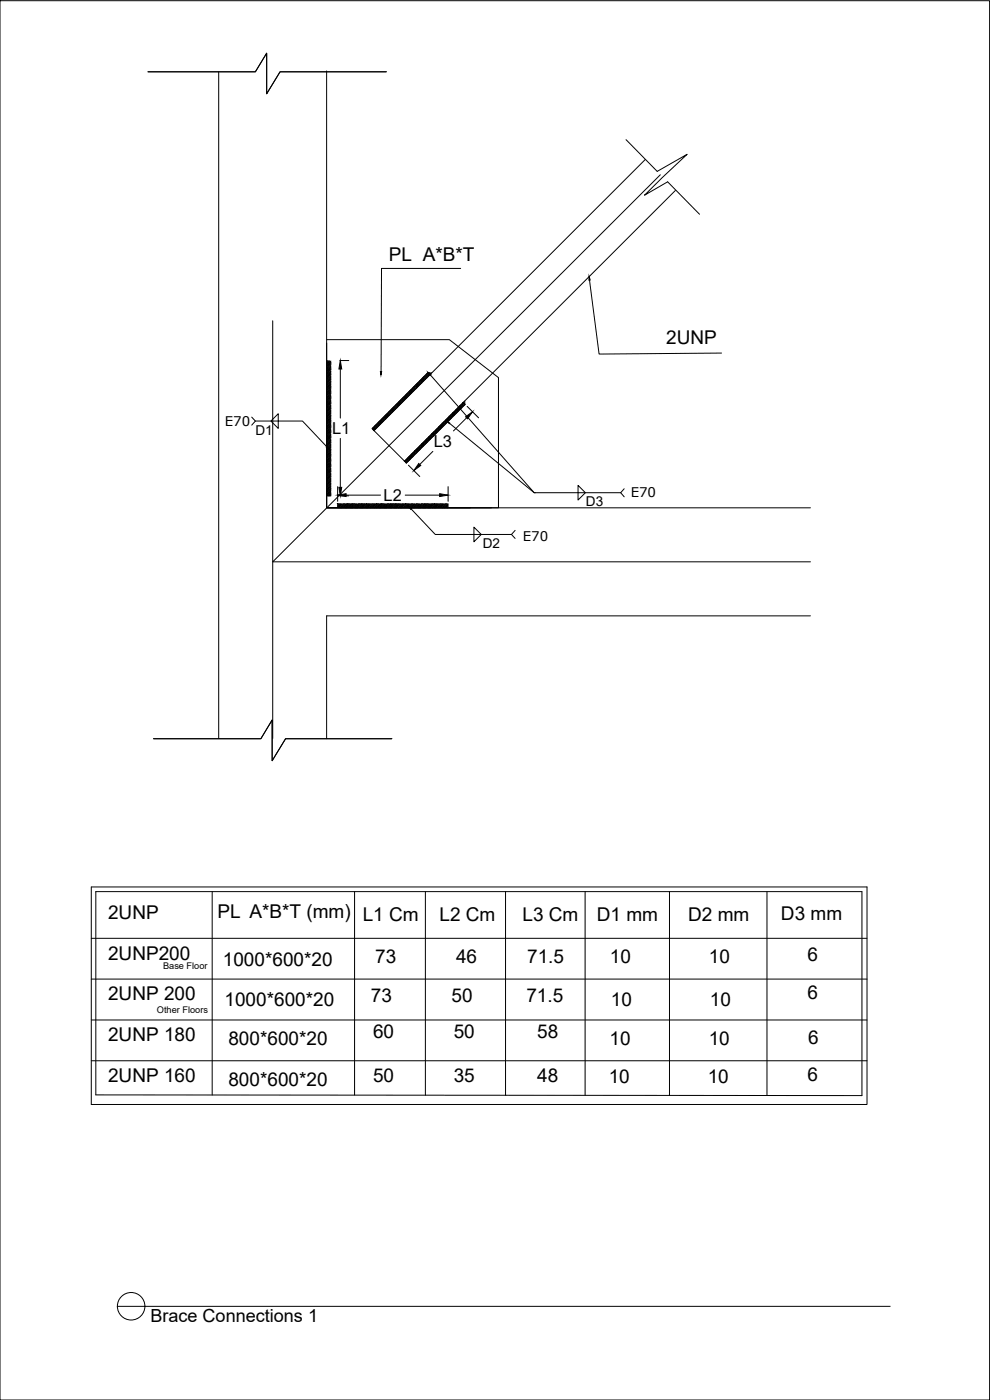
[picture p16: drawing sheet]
<svg xmlns="http://www.w3.org/2000/svg" width="297mm" height="420mm" viewBox="0 0 297 420" stroke-linecap="round" stroke-linejoin="round" font-family="sans-serif">
<defs><g id="words">
<g font-size="5.7">
<text x="116.7" y="78.4">PL A*B*T</text>
<text x="199.9" y="103.3">2UNP</text>
<text x="32.4" y="275.8">2UNP</text>
<text x="65.3" y="275.6">PL A*B*T (mm)</text>
<text x="108.8" y="276.4">L1 Cm</text>
<text x="131.9" y="276.5">L2 Cm</text>
<text x="156.8" y="276.5">L3 Cm</text>
<text x="179.1" y="276.5">D1 mm</text>
<text x="206.5" y="276.5">D2 mm</text>
<text x="234.3" y="276.1">D3 mm</text>
<text x="32.4" y="288">2UNP200</text>
<text x="66.8" y="289.8">1000*600*20</text>
<text x="112.6" y="289">73</text>
<text x="136.8" y="289">46</text>
<text x="158.2" y="289">71.5</text>
<text x="183" y="289">10</text>
<text x="212.7" y="289">10</text>
<text x="242.3" y="288.4">6</text>
<text x="242.3" y="299.9">6</text>
<text x="32.4" y="300.2">2UNP 200</text>
<text x="67.4" y="301.9">1000*600*20</text>
<text x="111.3" y="300.7">73</text>
<text x="135.5" y="300.7">50</text>
<text x="157.9" y="300.7">71.5</text>
<text x="183.3" y="302">10</text>
<text x="213" y="302">10</text>
<text x="111.9" y="311.7">60</text>
<text x="136.1" y="311.7">50</text>
<text x="161.2" y="311.7">58</text>
<text x="32.4" y="312.5">2UNP 180</text>
<text x="68.5" y="313.6">800*600*20</text>
<text x="182.9" y="313.5">10</text>
<text x="212.6" y="313.5">10</text>
<text x="242.5" y="313.3">6</text>
<text x="32.4" y="324.7">2UNP 160</text>
<text x="68.5" y="325.8">800*600*20</text>
<text x="111.9" y="324.7">50</text>
<text x="136.1" y="324.7">35</text>
<text x="161.2" y="324.7">48</text>
<text x="182.6" y="324.9">10</text>
<text x="212.3" y="324.9">10</text>
<text x="242.3" y="324.3">6</text>
</g>
<text font-size="5.4" x="45.1" y="396.9">Brace Connections 1</text>
<g font-size="4.9">
<text x="99.7" y="130.3">L1</text>
<text x="130.1" y="134.1">L3</text>
<text x="115.1" y="150.4">L2</text>
</g>
<g font-size="4.1">
<text x="76.6" y="130.4">D1</text>
<text x="175.8" y="151.7">D3</text>
<text x="144.9" y="164.3">D2</text>
</g>
<g font-size="4">
<text x="67.4" y="127.8">E70</text>
<text x="189.2" y="149.2">E70</text>
<text x="156.8" y="162.3">E70</text>
</g>
<g font-size="2.8">
<text x="48.9" y="291">Base Floor</text>
<text x="47.1" y="303.9">Other Floors</text>
</g>
</g></defs>
<!-- layer: 0 -->
<g fill="none" stroke="#000" stroke-width=".3">
<path d="M0 .2h296.9v420h-296.9zM44.4 21.5h32.2l3.4-5.5v12.2l4-6.7h31.9M65.6 21.5v200.1M98 21.3v131.1h145.2M187.8 41.9l9.4 9.5 9-5.1-12.8 12.3 6.9-4 9.6 9.7M193.6 47.8l-81.4 81.4M198.1 52.5l-116.3 116.1h161.4M202.6 57.2l-81.2 81.2M81.8 96.3v125.3M138.2 80.6h-23.7l-.2 30.9M176.9 84l2.8 22.3 36.8-.3M98 102.9v49.5h49.5"/>
<path d="M98 101.9h36.8l14.8 11.4v39.1h-51.6M98 119.8l.2 .2M98 118.7l.4 .4M98 118.4l.2 .2M98 117.3l.4 .3M98 116.9l.2 .2M98 115.5l.2 .2M98 114.4l.4 .3M98 114l.2 .2M98 112.9l.4 .4M98 112.6l.2 .1M98 111.5l.4 .3"/>
<path d="M98 110l.4 .4M98 109.6l.2 .2M98 108.5l.4 .4M98.1 119.2l.5 .4M98.1 117.7l.5 .5M98.1 116.3l.5 .4M98.1 114.8l.5 .5M98.1 113.4l.5 .4M98.1 111.9l.5 .5M98.1 110.4l.5 .5M98.1 109l.5 .4M98.2 108.3l-.2 .2"/>
<path d="M98.3 119.8l.4 .4M98.3 118.3l.4 .4M98.3 116.8l.4 .5M98.3 115.4l.4 .4M98.3 113.9l.4 .5M98.3 112.4l.4 .5M98.3 111l.4 .5M98.3 109.5l.4 .5M98.5 118.8l.4 .5M98.5 117.4l.4 .4M98.5 115.9l.4 .5M98.5 114.5l.4 .4"/>
<path d="M98.5 113l.4 .5M98.5 111.5l.4 .5M98.5 110.1l.4 .4M98.5 108.6l.4 .5M98.5 108.3l.2 .2M98.6 108.3l-.6 .6M98.6 119.4l.5 .4M98.6 117.9l.5 .5M98.6 116.5l.5 .4M98.6 115l.5 .4M98.6 113.5l.5 .5M98.6 112.1l.5 .4"/>
<path d="M98.6 110.6l.5 .5M98.6 109.2l.5 .4M98.8 111.2l.5 .4-1.3 1.3M98.8 114.1l.5 .5-1.3 1.2 .4 .4M98.8 117l.5 .5-1.3 1.2M98.8 119.9l.5 .5-1.3 1.2M98.8 118.4l.5 .5M98.8 115.5l.5 .5M98.8 112.6l.5 .5M98.8 109.7l.5 .5M98.9 108.3l.4 .4M98.9 108.3l-.9 1"/>
<path d="M99 108.8l.3 .3-1.3 1.2M99 110.3l.3 .3-1.3 1.2M99 111.7l.3 .3-1.3 1.2M99 113.2l.3 .3-1.3 1.2M99 114.6l.3 .3-1.3 1.3M99 116.1l.3 .3-1.3 1.2M99 117.6l.3 .3-1.3 1.2M99 119l.3 .3-1.3 1.2M99.2 109.3l-1.2 1.4M99.2 112.3l-1.2 1.3M99.2 115.2l-1.2 1.3M99.2 119.5l-1.2 1.4"/>
<path d="M99.2 118.1l.1 .1M99.2 116.6l.1 .1M99.2 113.7l.1 .1M99.2 110.8l.1 .1M99.3 108.4l-1.3 1.2M99.3 108.8l-1.3 1.2M99.3 109.8l-1.3 1.3 .2 .2M99.3 110.2l-1.3 1.2M99.3 110.9l-1.3 1.2M99.3 111.3l-1.3 1.2M99.3 112.7l-1.3 1.3M99.3 113.1l-1.3 1.2"/>
<path d="M99.3 113.8l-1.3 1.3M99.3 114.2l-1.3 1.2M99.3 115.7l-1.3 1.2M99.3 116l-1.3 1.3M99.3 116.8l-1.3 1.2M99.3 117.1l-1.3 1.3M99.3 118.2l-1.3 1.3M99.3 118.6l-1.3 1.2M99.3 119l-1.3 1.2M102 108.2h2.6M102.1 110.7v14.8M120.4 119.9v1.2"/>
<path d="M120.6 119.6v1.2M120.6 119.6h.3M120.7 119.8h.7M120.9 119.4v1.2M120.9 119.3h.5M121.1 119.1v1.2M121.2 119h.7M121.4 118.8v1.3M121.7 118.6v1.2M121.7 118.5h.2M121.8 119.3h.3M121.8 118.8h.6"/>
<path d="M121.9 118.3v1.2l-.7 .1M122 118.3h.4M122.2 118.1v1.2M122.3 119h.1M122.3 118.5h.6M122.3 118h.6M122.4 117.8v1.2M122.8 118.3h.3M122.8 117.8h.6M122.9 117.5l-.2 .1v1.1M122.9 117.3v1.2M123 117.3h.4"/>
<path d="M123.2 117.1v1.1M123.3 118h.1M123.3 117.5h.6M123.3 117h.7M123.4 116.8v1.2M123.7 116.5v1.2M123.7 116.5h.3M123.8 117.3h.4M123.8 116.8h.7M124 116.2v1.3M124 116.2h.5M124.2 116v1.2"/>
<path d="M124.3 117h.1M124.3 116.5h.7M124.3 116h.7M124.5 115.7v1.3M124.8 115.5v1.2M124.8 115.4h.2M124.9 116.2h.3M124.9 115.7h.6M125.3 115v1.2M125.4 116h.1M125.4 115.4h.6M125.4 114.9h.6"/>
<path d="M125.5 115.2h-.5v1.3M125.5 114.7v1.2M125.8 114.5v1.2M125.8 114.4h.2M125.9 115.2h.3M125.9 114.7h.6M126 114.2v1.2M126.1 114.2h.4M126.3 113.9v1.2M126.4 114.9h.1M126.4 114.4h.6M126.4 113.9h.6"/>
<path d="M126.5 113.7v1.2M126.8 113.4v1.2M126.8 113.4h.2M126.9 114.2h.4M126.9 113.7h.7M127 113.2v1.2M127.1 113.1h.5M127.3 112.9v1.2M127.5 113.9h.1M127.5 113.4h.6M127.5 112.9h.6M127.6 112.6v1.3"/>
<path d="M128 113.1h.3M128 112.6h.6M128.1 112.4h-.3v1.2M128.1 112.1v1.3M128.1 112.1h.5M128.4 111.9v1.2M128.5 112.4h.6l-.7-.6-16.8 16.9 10.3 10.3 17.7-17.6-.6-.6M128.5 112.9h.1M128.5 111.8h.6M128.6 111.9v.9M128.9 112.1v.5M129 112.1h.3"/>
<path d="M129.2 112.6l31.1 35.3h25.9l1.1-1.2M129.5 111.8h.1M75.5 127.6l1.1-1.2h14.2l7.2 7.6 1.2-1.3M75.5 125.2l1.1 1.2M81.3 126.4l2.2-2.2v4.4zM98 138.8l.2 .2M98 137.7l.4 .3M98 137.3l.2 .2M98 136.3l.4 .3M98 135.9l.2 .2M98 134.8l.4 .3M98 133.4l.4 .3"/>
<path d="M98 133l.2 .1M98 131.9l.4 .3M98 130.4l.4 .4M98 130l.2 .2M98 127.5l.4 .3M98 127.1l.2 .2M98 125.7l.2 .2M98 124.6l.4 .3M98 123.1l.4 .4M98 122.8l.2 .1M98 121.7l.4 .3M98 120.2l.4 .4"/>
<path d="M98.1 139.6l.5 .4M98.1 138.1l.5 .5M98.1 136.7l.5 .5M98.1 135.2l.5 .5M98.1 133.8l.5 .4M98.1 132.3l.5 .5M98.1 130.9l.5 .4M98.1 129.4l.5 .4M98.1 127.9l.5 .5M98.1 126.5l.5 .5M98.1 125l.5 .5M98.1 123.6l.5 .4"/>
<path d="M98.1 122.1l.5 .5M98.1 120.7l.5 .4M98.2 128.8l-.2-.1v23.7h43.2M98.3 138.7l.4 .4M98.3 137.2l.4 .5M98.3 135.8l.4 .4M98.3 134.3l.4 .5M98.3 132.8l.4 .5M98.3 131.4l.4 .5M98.3 130l.4 .4M98.3 128.5l.4 .4M98.3 127l.4 .5"/>
<path d="M98.3 125.6l.4 .4M98.3 124.1l.4 .5M98.3 122.6l.4 .5M98.3 121.2l.4 .5M98.5 139.2l.4 .5M98.5 137.8l.4 .4M98.5 136.3l.4 .5M98.5 134.9l.4 .4M98.5 133.4l.4 .5M98.5 132l.4 .4M98.5 130.5l.4 .4M98.5 129l.4 .5"/>
<path d="M98.5 127.6l.4 .4M98.5 126.1l.4 .5M98.5 124.7l.4 .4M98.5 123.2l.4 .5M98.5 121.8l.4 .4M98.5 120.3l.4 .4M98.6 139.8l.5 .5M98.6 138.3l.5 .5M98.6 136.9l.5 .4M98.6 135.4l.5 .4M98.6 133.9l.5 .5M98.6 132.5l.5 .5"/>
<path d="M98.6 131l.5 .5M98.6 129.6l.5 .4M98.6 128.1l.5 .5M98.6 126.7l.5 .4M98.6 125.2l.5 .4M98.6 123.7l.5 .5M98.6 122.3l.5 .5M98.6 120.8l.5 .5M98.8 121.4l.5 .4-1.3 1.3M98.8 124.3l.5 .5-1.3 1.2 .4 .4M98.8 127.2l.5 .5-1.3 1.2 .4 .4M98.8 130.1l.5 .5-1.3 1.2"/>
<path d="M98.8 134.5l.5 .5-1.3 1.2M98.8 137.4l.5 .5-1.3 1.2 .4 .4M98.8 138.9l.5 .4M98.8 136l.5 .4M98.8 133.1l.5 .4M98.8 131.6l.5 .4M98.8 128.7l.5 .4M98.8 125.8l.5 .4M98.8 122.9l.5 .4M99 120.5l.3 .3-1.3 1.2M99 121.9l.3 .3-1.3 1.2M99 123.4l.3 .3-1.3 1.2"/>
<path d="M99 124.8l.3 .3-1.3 1.3M99 126.3l.3 .3-1.3 1.2M99 127.8l.3 .3-1.3 1.2M99 129.2l.3 .3-1.3 1.3M99 130.7l.3 .3-1.3 1.2M99 132.1l.3 .3-1.3 1.2M99 133.6l.3 .3-1.3 1.2M99 135l.3 .3-1.3 1.3M99 136.5l.3 .3-1.3 1.2M99 138l.3 .3-1.3 1.2M99 139.4l.3 .3-1.3 1.3M99.2 122.5l-1.2 1.3"/>
<path d="M99.2 125.4l-1.2 1.3M99.2 128.3l-1.2 1.4M99.2 129.8l-1.2 1.3M99.2 135.6l-1.2 1.3M99.2 138.5l-1.2 1.4M99.2 140h.1M99.2 137l.1 .1M99.2 134.2h.1M99.2 131.2l.1 .1M99.2 126.8l.1 .1M99.2 124h.1M99.2 121l.1 .1"/>
<path d="M99.3 120l-1.3 1.3 .2 .2M99.3 121.1l-1.3 1.2M99.3 121.5l-1.3 1.2M99.3 122.9l-1.3 1.3 .2 .2M99.3 123.3l-1.3 1.2M99.3 124l-1.3 1.3M99.3 124.4l-1.3 1.2M99.3 125.9l-1.3 1.2M99.3 126.2l-1.3 1.3M99.3 127l-1.3 1.2M99.3 127.3l-1.3 1.3M99.3 128.8l-1.3 1.2"/>
<path d="M99.3 129.2l-1.3 1.2M99.3 130.3l-1.3 1.2 .2 .2M99.3 131.3l-1.3 1.3M99.3 131.7l-1.3 1.2M99.3 132.1l-1.3 1.2M99.3 133.1l-1.3 1.3 .2 .2M99.3 133.5l-1.3 1.2M99.3 134.2l-1.3 1.3M99.3 134.6l-1.3 1.2M99.3 136.1l-1.3 1.2M99.3 136.4l-1.3 1.3M99.3 137.2l-1.3 1.2"/>
<path d="M99.3 137.5l-1.3 1.3M99.3 139l-1.3 1.2M99.3 139.4l-1.3 1.2M102.1 131.6v14.7M111.7 128.6h.4M111.8 128.4v.5M112 128.9h.6M112 128.4h.6M112.1 128.1v1M112.4 127.9v1.2M112.4 127.8h.2M112.5 128.6h.3"/>
<path d="M112.5 128.1h.7M112.6 127.6v1.2M112.7 127.6h.5M112.9 127.4v1.1M113 128.4h.1M113 127.8h.6M113 127.3h.7M113.2 127.1v1.2M113.4 126.9v1.1M113.5 126.8h.2M113.5 127.6h.4M113.5 127h.7"/>
<path d="M113.7 126.6v1.2M113.7 126.5h.5M113.9 126.3v1.2M114 127.3h.1M114 126.8h.6M114 126.3h.7M114.2 126.1v1.2M114.4 125.8v1.2M114.5 125.8h.2M114.6 126.5h.3M114.6 126h.6M114.7 125.6v1.1"/>
<path d="M114.8 125.5h.4M114.9 125.3v1.2M115.1 126.3h.1M115.1 125.8h.6M115.1 125.3h.6M115.2 125.1v1.1M115.4 124.8v1.2M115.5 124.7h.2M115.6 125.5h.3M115.6 125h.6M115.7 124.5v1.2M115.8 124.5h.4"/>
<path d="M116 124.3v1.1M116.1 125.3h.1M116.1 124.7h.6M116.1 124.2h.7M116.2 124v1.2M116.5 123.7v1.2M116.5 123.7h.3M116.6 124.5h.4M116.6 124h.7M117 123.2v1.2M117.1 124.2h.1M117.1 123.2h.7"/>
<path d="M117.3 123.4l-.5 .1v1.2M117.3 123v1.2M117.6 123.4h.4M117.6 122.9h.7M117.8 122.7h-.3v1.2M117.8 122.5v1.2h-.7M117.8 122.4h.5M118 122.2v1.2M118.2 123.2h.1M118.2 122.7h.5M118.2 122.2h.6M118.3 122v1.1"/>
<path d="M118.5 121.7v1.2M118.6 121.6h.2M118.7 122.4h.3M118.7 121.9h.6M118.8 121.4v1.2M118.9 121.4h.4M119.1 121.2v1.1M119.2 122.2h.1M119.2 121.6h.6M119.2 121.1h.6M119.3 120.9v1.2M119.6 120.7v1.1"/>
<path d="M119.6 120.6h.2M119.7 121.4h.4M119.7 120.9h.7M120.1 120.1v1.2M120.2 121.1h.1M120.2 120.6h.6M120.2 120.1h.7M120.4 120.4h-.6v1.2M120.7 120.4h.4M121.2 120.1h.1M121.4 138.4h.1M121.6 138.6h.3"/>
<path d="M121.6 138.1h.3M121.7 138.1v.6M121.8 138.4h.6M121.8 138.9h.2M122.2 137.6v1.2M122.3 138.1h.5M122.3 137.6h.6M122.4 137.4h.1M122.4 137.9l-.5-.1v1.2M122.4 137.3v1.2M122.6 139.6l3.3 3.4M122.6 137.1h.3"/>
<path d="M122.7 137.1v1.2M122.8 137.9h.3M122.8 137.4h.6M122.9 136.8v1.2M122.9 136.9h.5M123.2 136.6v1.2M123.3 137.1h.5M123.3 136.6h.7M123.4 136.3v1.2M123.8 136.9h.3M123.8 136.3h.7M124 136.1h-.3v1.1"/>
<path d="M124.2 135.6v1.1M124.3 136.1h.5M124.3 135.6h.7M124.5 135.8h-.5v1.1M124.5 135.3v1.1M124.9 135.8h.2M124.9 135.3h.6M125 134.8h.5M125 135h-.2v1.2M125 134.7v1.2M125.3 134.5v1.2M125.4 135h.5"/>
<path d="M125.4 134.5h.6M125.5 134.3h.1M125.5 134.2v1.2M125.8 134v1.2M125.8 134h.2M125.9 134.8h.3M125.9 134.3h.6M126.3 133.5v1.1M126.4 134h.5M126.4 133.5h.6M126.5 133.7h-.5v1.2M126.5 133.2v1.2"/>
<path d="M126.9 133.7h.3M126.9 133.2h.7M127 133h-.2v1.1M127.3 132.5v1.1M127.5 133h.4M127.5 132.5h.6M127.6 132.2v1.2M127.6 132.7h-.6v1.2M128 132.7h.2M128 132.2h.6M128.1 131.7h.5M128.1 132h-.3v1.1"/>
<path d="M128.1 131.7v1.1M128.4 131.4v1.2M128.5 132h.5M128.5 131.4h.6M128.6 131.1v1.2M128.9 130.9v1.1M128.9 130.9h.2M129 131.7h.2M129 131.2h.6M129.4 130.4v1.1M129.5 130.9h.5M129.5 130.4h.6"/>
<path d="M129.6 130.6h-.5v1.2M129.6 130.1v1.2M129.9 135.5l-4 3.9M130 130.6h.3M130 130.1h.7M130.1 129.9h-.2v1.1M130.4 129.4v1.1M130.6 129.9h.4M130.6 129.4h.6M130.6 129.1h.1M130.7 129.6h-.6v1.2M130.7 129.1v1.2"/>
<path d="M130.9 128.9h.3M130.9 128.9v1.1M131.1 129.6h.2M131.1 129.1h.6M131.2 128.6h.5M131.2 128.6v1.2M131.4 128.3v1.2M131.6 128.9h.5M131.6 128.4h.6M131.7 128.1v1.1M132.1 128.6h.2M132.1 128.1h.6"/>
<path d="M132.2 127.8h-.2v1.1M132.5 127.3v1.1M132.6 127.8h.5M132.6 127.3h.6M132.7 127.6h-.5v1.1M132.7 127v1.2M133.1 127.6h.2M133.1 127h.7M133.2 126.8h-.2v1.1M133.5 126.3v1.1M133.6 126.8h.5M133.6 126.3h.7"/>
<path d="M133.7 126h.1M133.8 126.5h-.6v1.2M133.8 126v1.2M134.2 126.5h.2M134.2 126h.6M134.3 125.8h-.3v1.1M134.5 125.2v1.2M134.7 125.8h.5M134.7 125.3h.6M134.8 125.5h-.5v1.2M134.8 125v1.1M134.9 127l25.4 20.9h.4"/>
<path d="M135.2 125.5h.2M135.2 125h.6M135.3 124.7h-.3v1.2M135.6 124.2v1.1M135.7 124.7h.5M135.7 124.2h.7M135.8 124.5h-.5v1.1M135.8 124v1.1M136.2 124.5h.2M136.2 124h.7M136.3 123.4h.6M136.4 123.7h-.3v1.1"/>
<path d="M136.4 123.4v1.2M136.6 123.2v1.1M136.7 123.7h.5M136.7 123.2h.7M136.9 122.9v1.2M137.2 123.4h.3M137.2 122.9h.7M137.4 122.7h-.3v1.1M137.6 122.1v1.2M137.8 122.7h.5M137.8 122.2h.6M137.9 122.4h-.5v1.1"/>
<path d="M137.9 121.9v1.1M138.3 122.4h.2M138.3 121.9h.6M138.4 121.6h-.3v1.2M138.6 121.1v1.2M138.8 121.6h.5M138.8 121.1h.5M138.9 121.4h-.5v1.1M138.9 120.9v1.1M139.2 120.6v1.2M139.3 121.4h.2M139.4 120.4v1.1"/>
<path d="M140 125.4l-3.9 3.9M140.2 122l3.4 3.4M98 147.9l.4 .4M98 146.5l.4 .3M98 146.1l.2 .2M98 145l.4 .3M98 143.6l.4 .3M98 143.2l.2 .1M98 142.1l.4 .3M98 141.7l.2 .2M98 140.6l.4 .4M98 140.3l.2 .1"/>
<path d="M98.1 146.9l.5 .5M98.1 145.4l.5 .5M98.1 144l.5 .4M98.1 142.5l.5 .5M98.1 141.1l.5 .4M98.3 147.4l.4 .5M98.3 146l.4 .4M98.3 144.5l.4 .5M98.3 143.1l.4 .4M98.3 141.6l.4 .5M98.3 140.2l.4 .4M98.5 148l.4 .4"/>
<path d="M98.5 146.5l.4 .5M98.5 145.1l.4 .4M98.5 143.6l.4 .5M98.5 142.2l.4 .4M98.5 140.7l.4 .4M98.6 148.5l.3 .3M98.6 147.1l.5 .4M98.6 145.6l.5 .5M98.6 144.1l.5 .5M98.6 142.7l.5 .5M98.6 141.2l.5 .5M98.8 140.3l.5 .5-1.3 1.2"/>
<path d="M98.8 144.7l.5 .5-1.3 1.2M98.8 147.6l.5 .5-.7 .7-.5-.5M98.8 146.2l.5 .4M98.8 143.3l.5 .4M98.8 141.8l.5 .4M99 140.9l.3 .3-1.3 1.2M99 142.3l.3 .3-1.3 1.2M99 143.8l.3 .3-1.3 1.2M99 145.2l.3 .3-1.3 1.3M99 148.2l.3 .3-.4 .3M99 146.7l.3 .3M99.2 142.9l-1.2 1.3"/>
<path d="M99.2 145.8l-1.2 1.4M99.2 148.7l-1.2 .1M99.2 147.3h.1M99.2 144.4h.1M99.2 141.4l.1 .1M99.3 140.1l-1.3 1.2M99.3 140.5l-1.3 1.2M99.3 141.5l-1.3 1.3M99.3 141.9l-1.3 1.2M99.3 142.3l-1.3 1.2M99.3 143.3l-1.3 1.3 .2 .2M99.3 143.7l-1.3 1.2"/>
<path d="M99.3 144.4l-1.3 1.3M99.3 144.8l-1.3 1.3M99.3 146.3l-1.3 1.2 .2 .2M99.3 146.6l-1.3 1.3M99.3 147l-1.3 1.3M99.3 147.4l-1.3 1.2M99.3 147.7l-1.1 1.1M101.3 146.1v4.4M101.4 152.4h.1M101.6 151.5l.4 .4M101.7 152l.5 .4M101.8 151.3l-.2-.1-.3 .4 .2 .1"/>
<path d="M102 148.8h2.6M102.1 151.6l.5 .5M102.4 151.6l-.4-.4-.7 .7 .3 .4M102.4 151.2l-1.1 1.1M102.4 151.3l.5 .4M102.7 151.8l.4 .5M102.7 151.2l-1.2 1.2M102.8 152.4h.1M103 151.5l.5 .4M103.3 151.3l-.2-.1-1.2 1.2M103.5 151.6l.5 .5M103.8 152.2l.2 .2"/>
<path d="M103.8 151.6l-.3-.4-1.3 1.2M103.8 151.2l-1.2 1.2-.3-.2M103.8 148.6h10.4M103.9 151.3l.5 .4M104.1 151.8l.5 .5M104.2 151.2l-1.2 1.2M104.3 152.4h.1M104.5 151.5l.4 .4M104.6 152l.5 .4M104.7 151.3l-.1-.1-1.3 1.2M105 151.6l.5 .5M105.3 151.6l-.4-.4-1.2 1.2-.5-.4"/>
<path d="M105.3 151.2l-1.2 1.2M105.4 151.3l.4 .4M105.6 151.8l.4 .5M105.7 151.2l-1.3 1.2M105.7 152.4h.1M105.9 151.5l.5 .4M106.1 152l.4 .4M106.2 151.3l-.2-.1-1.2 1.2M106.5 151.6l.4 .5M106.6 152.2l.3 .2M106.8 151.6l-.4-.4-1.2 1.2M106.8 151.2l-1.3 1.2-.3-.2"/>
<path d="M106.8 151.3l.5 .4M107 151.8l.5 .5M107.1 151.2l-1.2 1.2M107.2 152.4h.1M107.4 151.5l.4 .4M107.6 152l.4 .4M107.7 151.3l-.2-.1-1.2 1.2M107.9 151.6l.5 .5M108.1 152.2l.2 .2M108.2 151.6l-.4-.4-1.2 1.2M108.2 151.2l-1.2 1.2M108.3 151.3l.5 .4"/>
<path d="M108.5 151.8l.4 .5M108.6 151.2l-1.3 1.2M108.7 152.4h.1M108.8 151.5l.5 .4M109 152l.4 .4M109.1 151.3l-.2-.1-1.2 1.2M109.4 151.6l.5 .5M109.6 152.2l.2 .2M109.6 151.6l-.3-.4-1.2 1.2M109.6 151.2l-1.2 1.2M109.8 151.3l.4 .4M109.9 151.8l.5 .5"/>
<path d="M110 151.2l-1.2 1.2M110.1 152.4h.1M110.3 151.5l.4 .4M110.5 152l.4 .4M110.6 151.3l-.2-.1-1.3 1.2M110.8 151.6l.5 .5M111 152.2l.3 .2M111.1 151.6l-.4-.4-1.2 1.2M111.1 151.2l-1.2 1.2M111.2 151.3l.5 .4M111.4 151.8l.4 .5M111.5 151.2l-1.3 1.2"/>
<path d="M111.6 152.4h.1M111.8 151.5l.4 .4M111.9 152l.5 .4M112 151.3l-.2-.1-1.2 1.2M112.3 151.6l.5 .5M112.5 152.2l.2 .2M112.6 151.6l-.4-.4-1.2 1.2M112.6 151.2l-1.3 1.2M112.7 151.3l.4 .4M112.9 151.8l.4 .5M112.9 151.2l-1.2 1.2M113 152.4h.1"/>
<path d="M113.2 151.5l.5 .4M113.5 151.3l-.2-.1-1.2 1.2M113.7 151.6l.5 .5M114 152.2l.2 .2M114 151.6l-.3-.4-1.3 1.2M114 151.2l-1.2 1.2M114.1 151.3l.5 .4M114.3 151.8l.5 .5M114.4 151.2l-1.2 1.2M114.5 152.4h.1M114.7 151.5l.4 .4M114.9 152l.4 .4"/>
<path d="M114.9 151.3l-.1-.1-1.3 1.2M115.2 151.6l.5 .5M115.5 151.6l-.4-.4-1.2 1.2-.5-.4M115.5 151.2l-1.2 1.2M115.6 151.3l.4 .4M115.8 151.8l.4 .5M115.9 151.2l-1.3 1.2M116 152.4h.1M116.1 151.5l.5 .4M116.3 152l.4 .4M116.4 151.3l-.2-.1-1.2 1.2M116.7 151.6l.4 .5"/>
<path d="M116.9 152.2l.2 .2M117 151.6l-.4-.4-1.2 1.2M117 151.2l-1.3 1.2-.3-.2M117.1 151.3l.4 .4M117.2 151.8l.5 .5M117.3 151.2l-1.2 1.2M117.4 152.4h.1M117.6 151.5l.4 .4M117.8 152l.4 .4M117.9 151.3l-.2-.1-1.2 1.2M118.2 151.6l.4 .5M118.4 151.6l-.4-.4-1.2 1.2"/>
<path d="M118.4 151.2l-1.2 1.2M118.5 151.3l.5 .4M118.7 151.8l.4 .5M118.8 151.2l-1.3 1.2M118.9 152.4h.1M119 151.5l.5 .4M119.2 152l.4 .4M119.3 151.3l-.2-.1-1.2 1.2M119.6 151.6l.5 .5M119.8 152.2l.2 .2M119.9 151.6l-.4-.4-1.2 1.2M119.9 151.2l-1.3 1.2-.3-.2"/>
<path d="M120 151.3l.4 .4M120.1 151.8l.5 .5M120.2 151.2l-1.2 1.2M120.3 152.4h.1M120.5 151.5l.4 .4M120.7 152l.4 .4M120.8 151.3l-.2-.1-1.2 1.2M121.1 151.6l.4 .5M121.2 152.2l.3 .2M121.3 151.6l-.4-.4-1.2 1.2M121.3 151.2l-1.2 1.2M121.4 151.3l.5 .4"/>
<path d="M121.6 151.8l.4 .5M121.6 148.6h10.3M121.7 151.2l-1.3 1.2M121.8 152.4h.1M122 151.5l.4 .4M122.1 152l.5 .4M122.3 151.3l-.3-.1-1.2 1.2M122.5 151.6l.5 .5M122.7 152.2l.2 .2M122.8 151.6l-.4-.4-1.2 1.2M122.8 151.2l-1.3 1.2M122.9 151.3l.4 .4"/>
<path d="M123.1 151.8l.4 .5M123.1 151.2l-1.2 1.2M123.2 152.4h.1M123.4 152.7l7.2 7.7h22.9l1.1-1.2M123.4 151.5l.5 .4M123.7 151.3l-.2-.1-1.2 1.2M124 151.6l.4 .5M124.2 152.2l.2 .2M124.2 151.6l-.3-.4-1.3 1.2M124.2 151.2l-1.2 1.2M124.3 151.3l.5 .4M124.5 151.8l.5 .5"/>
<path d="M124.6 151.2l-1.2 1.2M124.7 152.4h.1M124.9 151.5l.4 .4M125.1 152l.4 .4M125.1 151.3l-.1-.1-1.3 1.2M125.4 151.6l.5 .5M125.6 152.2l.3 .2M125.7 151.6l-.4-.4-1.2 1.2-.5-.4M125.7 151.2l-1.2 1.2M125.8 151.3l.4 .4M126 151.8l.4 .5M126.1 151.2l-1.3 1.2"/>
<path d="M126.2 152.4h.1M126.3 151.5l.5 .4M126.6 151.3l-.2-.1-1.2 1.2M126.9 151.6l.4 .5M127.1 152.2l.2 .2M127.2 151.6l-.4-.4-1.2 1.2M127.2 151.2l-1.3 1.2M127.3 151.3l.4 .4M127.4 151.8l.5 .5M127.5 151.2l-1.2 1.2M127.6 152.4h.1M127.8 151.5l.5 .4"/>
<path d="M128 152l.4 .4M128.1 151.3l-.2-.1-1.2 1.2M128.4 151.6l.4 .5M128.6 151.6l-.3-.4-1.3 1.2-.5-.4M128.6 151.2l-1.2 1.2M128.7 151.3l.5 .4M128.9 151.8l.4 .5M129 151.2l-1.2 1.2M129.1 152.4h.1M129.2 151.5l.5 .4M129.5 152l.3 .4M129.5 151.3l-.2-.1-1.2 1.2"/>
<path d="M129.8 151.6l.5 .5M130 152.2l.2 .2M130.1 151.6l-.4-.4-1.2 1.2M130.1 151.2l-1.3 1.2-.3-.2M130.2 151.3l.4 .4M130.3 151.8l.5 .5M130.4 151.2l-1.2 1.2M130.5 152.4h.1M130.7 151.5l.4 .4M130.9 152l.4 .4M131 151.3l-.2-.1-1.2 1.2M131.3 151.6l.4 .5"/>
<path d="M131.4 152.2l.3 .2M131.5 151.6l-.4-.4-1.2 1.2M131.5 151.2l-1.2 1.2M131.6 151.3l.5 .4M131.8 151.8l.4 .5M131.9 151.2l-1.3 1.2M132 152.4h.1M132.2 151.5l.4 .4M132.3 152l.5 .4M132.5 151.3l-.3-.1-1.2 1.2M132.7 151.6l.5 .5M132.8 152.4l1.3-1.2 .4 .3-.9 .9"/>
<path d="M132.9 152.2l.2 .2M133 151.6l-.4-.4-1.2 1.2M133 151.2l-1.3 1.2M133.1 151.3l.4 .4M133.3 151.8l.4 .5M133.3 151.2l-1.2 1.2M133.4 152.4h.1M133.6 151.5l.5 .4M133.8 152l.4 .4M133.9 151.3l-.2-.1-1.2 1.2M134.2 151.6l.3 .3-.6 .5M134.4 152.2l-.1 .2"/>
<path d="M134.5 151.2l-1.3 1.2M134.5 146.1v4.4M142.2 158.2l2.2 2.2-2.2 2.2zM173.4 145.7l2.2 2.2-2.2 2.2zM186.2 147.9l1.1 1.2M153.5 160.4l1.1 1.2M243.2 184.8h-145.2v36.9M46.1 221.7h32.2l3.4-5.6v12.2l4-6.6h31.9M27.4 266.2h232.7v65.3h-232.7zM28.7 267.6h229.9v61.2l-229.9-.2zM63.7 267.6v61M106.4 267.6v61"/>
<path d="M127.6 267.6v61.1M151.7 267.6v61.1M175.6 267.6v61.1M200.9 267.6v61.2M230.1 267.6v61.2M27.4 281.6h232.7M27.4 293.8h232.7M27.4 318.3h232.7M27.4 306.1h232.7M35.2 392h231.9"/>
<circle cx="39.3" cy="392" r="4.1"/>
</g>
<g fill="#000" stroke="#000" stroke-width=".3">
<path d="M176.7 82.9l.4 1.1-.4 .1zM98.1 108.3h.2zM102.1 108.2l.4 2.5h-.8zM114.1 111.5h.4l-.2 1.1zM128.4 111.8l.9 .6-.3 .3zM97.9 134.2l.2-.3 .6 .9zM124.4 135.3h.1zM125.6 139.1l.6 .6-2 1.5zM129.6 130v.2zM134.3 126.6l.6 .4-.1 .1zM134.7 125h.2zM136.8 122.9h.1z"/>
<path d="M139.7 125.1l2.1-1.5-1.5 2.1zM101.2 151.2h.1zM101.7 146.3h.8l-.4 2.5zM101.3 148.6l2.5-.4v.8zM104.1 151.2h.2zM105.6 151.2h.1zM109.9 151.2h.2zM112.9 151.2h.1zM114.3 151.2h.2zM121.6 151.2h.2zM122.6 151.9l.9 .7-.3 .3zM131.9 148.2l2.6 .4-2.6 .4z"/>
<circle cx="112.1" cy="129.1" r=".07"/>
<circle cx="121.4" cy="138.4" r=".07"/>
<circle cx="123.5" cy="136.3" r=".07"/>
<circle cx="126.5" cy="133.2" r=".07"/>
<circle cx="128.6" cy="131.2" r=".07"/>
<circle cx="131.7" cy="128.1" r=".07"/>
<circle cx="132.7" cy="127" r=".07"/>
<circle cx="135.8" cy="123.9" r=".07"/>
<circle cx="137.9" cy="121.9" r=".07"/>
<circle cx="138.9" cy="120.9" r=".07"/>
<circle cx="108.6" cy="151.2" r=".07"/>
<circle cx="117.3" cy="151.2" r=".07"/>
<circle cx="118.8" cy="151.2" r=".07"/>
<circle cx="127.5" cy="151.2" r=".07"/>
<circle cx="130.4" cy="151.2" r=".07"/>
</g>
<use href="#words"/>
</svg>
